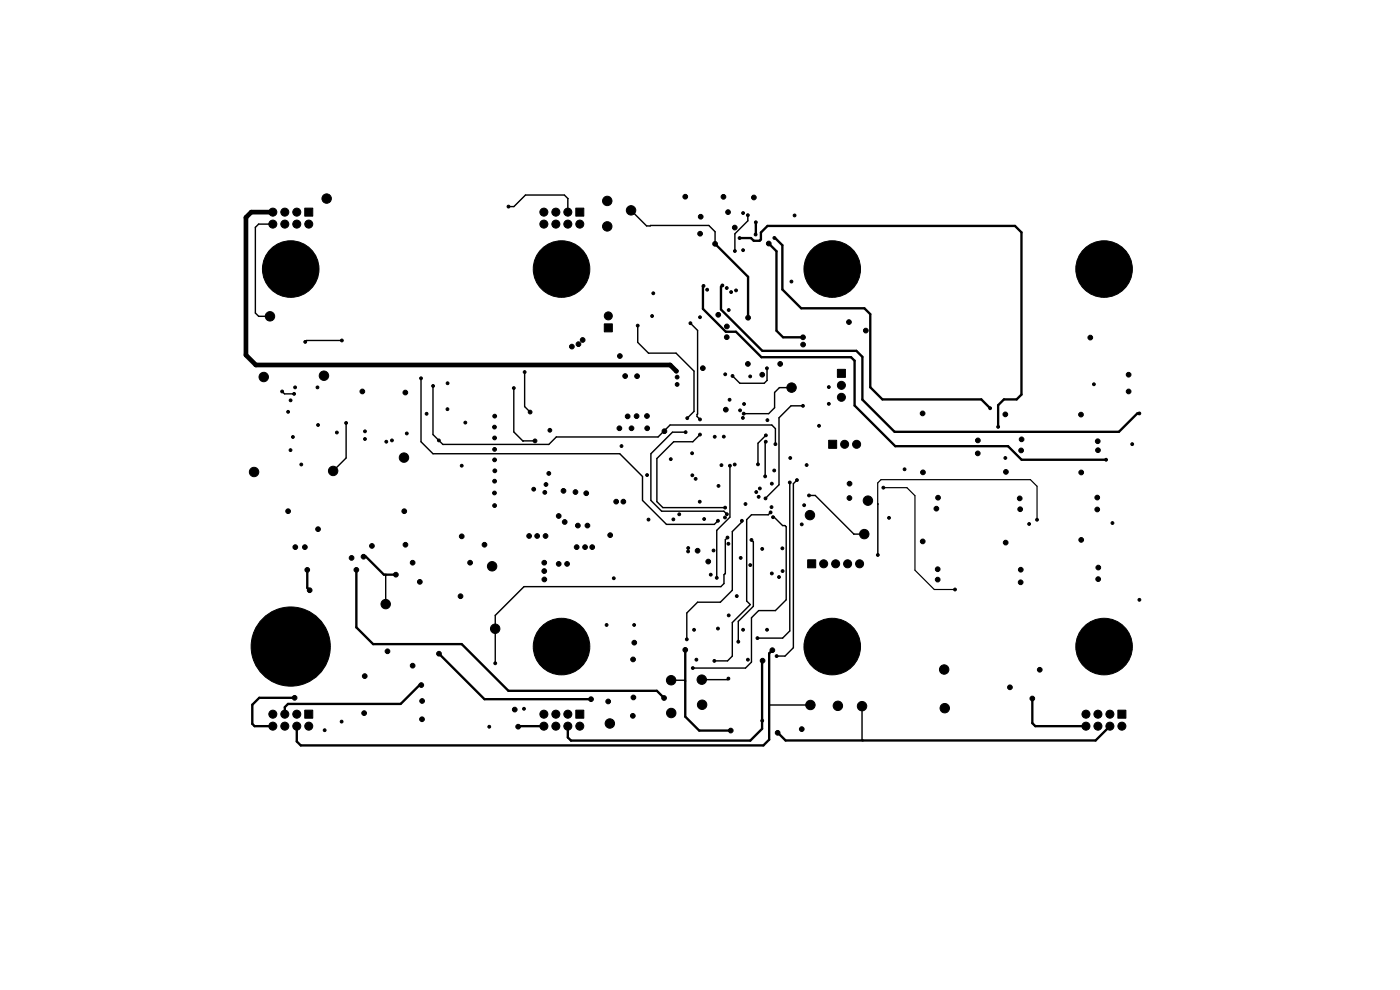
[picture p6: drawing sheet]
<svg xmlns="http://www.w3.org/2000/svg" width="297mm" height="210mm" viewBox="0 0 297 210" stroke-linecap="round" stroke-linejoin="round" font-family="sans-serif">
<g fill="#000" stroke="#000" stroke-width=".21">
<path d="M64.6 44.2h1.7v1.7h-1.7zM122.1 44.2h1.8v1.7h-1.8zM128.2 68.7h1.7v1.7h-1.7zM175.8 93.4h1.7v1.7h-1.7zM177.6 78.4h1.7v1.7h-1.7zM171.3 118.8h1.7v1.7h-1.7zM64.6 150.7h1.7v1.7h-1.7zM122.1 150.7h1.8v1.7h-1.8zM237.1 150.7h1.7v1.7h-1.7z"/>
<circle cx="56.6" cy="57.1" r=".55"/>
<circle cx="57.9" cy="45" r=".85"/>
<circle cx="57.9" cy="47.5" r=".85"/>
<circle cx="58.1" cy="53.4" r=".55"/>
<circle cx="60.4" cy="45" r=".85"/>
<circle cx="60.4" cy="47.5" r=".85"/>
<circle cx="61.7" cy="57.1" r="6"/>
<circle cx="61.7" cy="52" r=".55"/>
<circle cx="63" cy="45" r=".85"/>
<circle cx="63" cy="47.5" r=".85"/>
<circle cx="65" cy="53.2" r=".55"/>
<circle cx="65.5" cy="47.5" r=".85"/>
<circle cx="66.8" cy="57.1" r=".55"/>
<circle cx="69.3" cy="42.1" r="1"/>
<circle cx="107.9" cy="43.8" r=".3"/>
<circle cx="114" cy="57.1" r=".55"/>
<circle cx="115.4" cy="45" r=".85"/>
<circle cx="115.4" cy="47.5" r=".85"/>
<circle cx="115.5" cy="53.4" r=".55"/>
<circle cx="117.9" cy="45" r=".85"/>
<circle cx="117.9" cy="47.5" r=".85"/>
<circle cx="119.1" cy="57.1" r="6"/>
<circle cx="119.1" cy="52" r=".55"/>
<circle cx="120.5" cy="47.5" r=".85"/>
<circle cx="120.5" cy="45" r=".85"/>
<circle cx="122.4" cy="53.2" r=".55"/>
<circle cx="123" cy="47.5" r=".85"/>
<circle cx="124.2" cy="57.1" r=".55"/>
<circle cx="128.8" cy="42.6" r="1"/>
<circle cx="128.8" cy="48" r="1"/>
<circle cx="133.9" cy="44.6" r="1"/>
<circle cx="145.4" cy="41.7" r=".5"/>
<circle cx="148.5" cy="49.6" r=".5"/>
<circle cx="148.7" cy="46" r=".5"/>
<circle cx="151.7" cy="51.7" r=".5"/>
<circle cx="153.5" cy="41.8" r=".5"/>
<circle cx="154.4" cy="45" r=".5"/>
<circle cx="155.9" cy="48.3" r=".5"/>
<circle cx="155.9" cy="53.3" r=".3"/>
<circle cx="156.9" cy="50.5" r=".3"/>
<circle cx="157.6" cy="53.1" r=".3"/>
<circle cx="157.6" cy="45.2" r=".3"/>
<circle cx="158.6" cy="45.7" r=".3"/>
<circle cx="159.9" cy="41.9" r=".5"/>
<circle cx="160.3" cy="49.7" r=".3"/>
<circle cx="160.3" cy="47.2" r=".3"/>
<circle cx="163.1" cy="51.7" r=".5"/>
<circle cx="164.3" cy="50.5" r=".3"/>
<circle cx="167.9" cy="59.7" r=".3"/>
<circle cx="168.6" cy="45.7" r=".3"/>
<circle cx="171.4" cy="57.1" r=".55"/>
<circle cx="173" cy="53.4" r=".55"/>
<circle cx="176.6" cy="57.1" r="6"/>
<circle cx="176.6" cy="52" r=".55"/>
<circle cx="179.9" cy="53.2" r=".55"/>
<circle cx="181.6" cy="57.1" r=".55"/>
<circle cx="229.1" cy="57.1" r=".55"/>
<circle cx="230.6" cy="53.4" r=".55"/>
<circle cx="234.2" cy="57.1" r="6"/>
<circle cx="234.2" cy="52" r=".55"/>
<circle cx="237.5" cy="53.2" r=".55"/>
<circle cx="239.3" cy="57.1" r=".55"/>
<circle cx="56" cy="80" r="1"/>
<circle cx="57.3" cy="67.1" r="1"/>
<circle cx="57.8" cy="60.4" r=".55"/>
<circle cx="61.7" cy="62.2" r=".55"/>
<circle cx="64.7" cy="72.5" r=".3"/>
<circle cx="65" cy="60.9" r=".55"/>
<circle cx="68.7" cy="79.7" r="1"/>
<circle cx="72.5" cy="72.2" r=".3"/>
<circle cx="111.3" cy="78.9" r=".3"/>
<circle cx="115.3" cy="60.4" r=".55"/>
<circle cx="119.1" cy="62.2" r=".55"/>
<circle cx="121.3" cy="73.5" r=".5"/>
<circle cx="122.5" cy="60.9" r=".55"/>
<circle cx="122.7" cy="73" r=".5"/>
<circle cx="123.6" cy="72.1" r=".5"/>
<circle cx="129" cy="67" r=".85"/>
<circle cx="131.5" cy="75.5" r=".5"/>
<circle cx="132.6" cy="79.8" r=".5"/>
<circle cx="135.1" cy="79.8" r=".5"/>
<circle cx="135.3" cy="69.1" r=".3"/>
<circle cx="138.3" cy="67" r=".3"/>
<circle cx="138.6" cy="62.2" r=".3"/>
<circle cx="143.5" cy="78.7" r=".4"/>
<circle cx="146.5" cy="68.6" r=".3"/>
<circle cx="148.5" cy="67.3" r=".3"/>
<circle cx="149.1" cy="78.1" r=".5"/>
<circle cx="149.2" cy="60.7" r=".3"/>
<circle cx="150" cy="61.5" r=".3"/>
<circle cx="152.4" cy="66.8" r=".5"/>
<circle cx="153.2" cy="60.6" r=".3"/>
<circle cx="153.9" cy="79.4" r=".3"/>
<circle cx="154.2" cy="61.1" r=".3"/>
<circle cx="154.2" cy="71.5" r=".5"/>
<circle cx="154.2" cy="69.2" r=".5"/>
<circle cx="154.6" cy="65.8" r=".3"/>
<circle cx="155.1" cy="62" r=".3"/>
<circle cx="155.4" cy="79.7" r=".3"/>
<circle cx="156.2" cy="61.6" r=".3"/>
<circle cx="158.7" cy="77.2" r=".5"/>
<circle cx="158.7" cy="67.4" r=".5"/>
<circle cx="159.2" cy="79.8" r=".3"/>
<circle cx="161.7" cy="79.5" r=".5"/>
<circle cx="162.7" cy="78.1" r=".3"/>
<circle cx="165.5" cy="77.2" r=".5"/>
<circle cx="170.3" cy="71.5" r=".5"/>
<circle cx="170.4" cy="73.1" r=".5"/>
<circle cx="172.7" cy="60.4" r=".55"/>
<circle cx="176.5" cy="62.2" r=".55"/>
<circle cx="179.9" cy="60.9" r=".55"/>
<circle cx="180.1" cy="68.3" r=".5"/>
<circle cx="183.7" cy="70.1" r=".5"/>
<circle cx="230.4" cy="60.4" r=".55"/>
<circle cx="231.3" cy="71.6" r=".5"/>
<circle cx="234.2" cy="62.2" r=".55"/>
<circle cx="237.6" cy="60.9" r=".55"/>
<circle cx="239.4" cy="79.5" r=".5"/>
<circle cx="59.9" cy="83" r=".3"/>
<circle cx="61.1" cy="87.4" r=".3"/>
<circle cx="61.6" cy="95.5" r=".3"/>
<circle cx="61.6" cy="84.9" r=".3"/>
<circle cx="62.1" cy="92.7" r=".3"/>
<circle cx="62.4" cy="83.6" r=".3"/>
<circle cx="62.6" cy="82.2" r=".3"/>
<circle cx="63.9" cy="98.5" r=".3"/>
<circle cx="67.3" cy="82.2" r=".3"/>
<circle cx="67.5" cy="90.2" r=".3"/>
<circle cx="70.7" cy="99.9" r="1"/>
<circle cx="71.5" cy="91.8" r=".3"/>
<circle cx="73.4" cy="89.7" r=".3"/>
<circle cx="76.9" cy="83" r=".5"/>
<circle cx="77.4" cy="91.5" r=".3"/>
<circle cx="77.4" cy="93.1" r=".3"/>
<circle cx="82" cy="93.7" r=".3"/>
<circle cx="83.1" cy="93.4" r=".3"/>
<circle cx="85.7" cy="97.1" r="1"/>
<circle cx="86" cy="83.3" r=".5"/>
<circle cx="86.3" cy="92" r=".3"/>
<circle cx="89.3" cy="80.2" r=".3"/>
<circle cx="90.5" cy="87.8" r=".3"/>
<circle cx="91.9" cy="81.9" r=".3"/>
<circle cx="93.1" cy="93.4" r=".3"/>
<circle cx="94.9" cy="86.8" r=".3"/>
<circle cx="95" cy="81.3" r=".3"/>
<circle cx="98" cy="98.8" r=".3"/>
<circle cx="98.7" cy="89.6" r=".3"/>
<circle cx="104.9" cy="90.6" r=".4"/>
<circle cx="104.9" cy="97.5" r=".4"/>
<circle cx="104.9" cy="95.3" r=".4"/>
<circle cx="104.9" cy="92.9" r=".4"/>
<circle cx="104.9" cy="88.3" r=".4"/>
<circle cx="105" cy="99.9" r=".4"/>
<circle cx="109" cy="82.3" r=".3"/>
<circle cx="112.5" cy="87.4" r=".4"/>
<circle cx="113.5" cy="93.5" r=".4"/>
<circle cx="116.6" cy="91.3" r=".4"/>
<circle cx="131.4" cy="90.9" r=".5"/>
<circle cx="131.8" cy="94.6" r=".3"/>
<circle cx="133.1" cy="88.3" r=".5"/>
<circle cx="134" cy="90.9" r=".5"/>
<circle cx="135" cy="88.3" r=".5"/>
<circle cx="137.3" cy="88.2" r=".5"/>
<circle cx="137.3" cy="90.9" r=".5"/>
<circle cx="141" cy="91.5" r=".5"/>
<circle cx="142.3" cy="97.4" r=".3"/>
<circle cx="143.6" cy="80" r=".4"/>
<circle cx="143.6" cy="81.6" r=".4"/>
<circle cx="145.5" cy="91.7" r=".3"/>
<circle cx="145.8" cy="88.7" r=".3"/>
<circle cx="146.8" cy="96.1" r=".3"/>
<circle cx="148.5" cy="89" r=".3"/>
<circle cx="148.5" cy="92.2" r=".3"/>
<circle cx="151.6" cy="92.7" r=".3"/>
<circle cx="153" cy="98.7" r=".3"/>
<circle cx="153.5" cy="92.6" r=".3"/>
<circle cx="154" cy="86.9" r=".5"/>
<circle cx="154.8" cy="84.8" r=".3"/>
<circle cx="154.8" cy="98.8" r=".3"/>
<circle cx="155.9" cy="98.5" r=".3"/>
<circle cx="157" cy="87.1" r=".3"/>
<circle cx="157.6" cy="88.7" r=".3"/>
<circle cx="157.8" cy="87.8" r=".3"/>
<circle cx="157.9" cy="85.7" r=".3"/>
<circle cx="160.8" cy="98.5" r=".3"/>
<circle cx="162.5" cy="93.7" r=".3"/>
<circle cx="162.5" cy="92.4" r=".3"/>
<circle cx="162.8" cy="89.1" r=".3"/>
<circle cx="164.2" cy="99.8" r=".3"/>
<circle cx="164.5" cy="94.2" r=".3"/>
<circle cx="167.6" cy="97.1" r=".3"/>
<circle cx="167.9" cy="82.2" r="1"/>
<circle cx="170.3" cy="86.1" r=".3"/>
<circle cx="171.1" cy="98.7" r=".3"/>
<circle cx="173.7" cy="90.3" r=".3"/>
<circle cx="175.8" cy="82.1" r=".3"/>
<circle cx="175.8" cy="85.7" r=".3"/>
<circle cx="178.5" cy="81.7" r=".85"/>
<circle cx="178.5" cy="84.3" r=".85"/>
<circle cx="179.2" cy="94.2" r=".85"/>
<circle cx="181.7" cy="94.2" r=".85"/>
<circle cx="191.9" cy="99.5" r=".3"/>
<circle cx="195.7" cy="87.7" r=".5"/>
<circle cx="207.4" cy="96.2" r=".5"/>
<circle cx="207.4" cy="93.4" r=".5"/>
<circle cx="210" cy="86.6" r=".3"/>
<circle cx="211.7" cy="90.5" r=".3"/>
<circle cx="213.3" cy="97.1" r=".3"/>
<circle cx="213.3" cy="87.9" r=".5"/>
<circle cx="216.6" cy="95.6" r=".5"/>
<circle cx="216.7" cy="93.2" r=".5"/>
<circle cx="229.3" cy="87.9" r=".5"/>
<circle cx="232.1" cy="81.5" r=".3"/>
<circle cx="232.9" cy="93.6" r=".5"/>
<circle cx="232.9" cy="95.5" r=".5"/>
<circle cx="234.7" cy="97.5" r=".3"/>
<circle cx="239.4" cy="83" r=".5"/>
<circle cx="240.2" cy="94.2" r=".3"/>
<circle cx="241.7" cy="87.7" r=".3"/>
<circle cx="53.9" cy="100.1" r="1"/>
<circle cx="61.1" cy="108.4" r=".5"/>
<circle cx="62.6" cy="116.1" r=".5"/>
<circle cx="64.7" cy="116.1" r=".5"/>
<circle cx="67.5" cy="112.3" r=".5"/>
<circle cx="74.6" cy="118.3" r=".5"/>
<circle cx="77.1" cy="118.1" r=".5"/>
<circle cx="78.9" cy="115.8" r=".5"/>
<circle cx="85.8" cy="108.4" r=".5"/>
<circle cx="86" cy="115.6" r=".5"/>
<circle cx="87.5" cy="119.4" r=".5"/>
<circle cx="98" cy="113.8" r=".5"/>
<circle cx="99.7" cy="119.4" r=".5"/>
<circle cx="102.8" cy="115.6" r=".5"/>
<circle cx="104.9" cy="104.6" r=".4"/>
<circle cx="104.9" cy="102.1" r=".4"/>
<circle cx="104.9" cy="107.2" r=".4"/>
<circle cx="112.3" cy="113.7" r=".5"/>
<circle cx="113.2" cy="103.8" r=".4"/>
<circle cx="114" cy="113.7" r=".5"/>
<circle cx="115.5" cy="119.4" r=".5"/>
<circle cx="115.6" cy="104.5" r=".4"/>
<circle cx="115.7" cy="113.7" r=".5"/>
<circle cx="115.8" cy="102.8" r=".4"/>
<circle cx="116.4" cy="100.4" r=".4"/>
<circle cx="118.5" cy="109.5" r=".5"/>
<circle cx="118.5" cy="119.6" r=".5"/>
<circle cx="119.5" cy="104.1" r=".5"/>
<circle cx="119.8" cy="110.7" r=".5"/>
<circle cx="120.3" cy="119.6" r=".5"/>
<circle cx="122.1" cy="104.4" r=".5"/>
<circle cx="122.3" cy="116.1" r=".5"/>
<circle cx="122.6" cy="111.5" r=".5"/>
<circle cx="124.1" cy="116.1" r=".5"/>
<circle cx="124.4" cy="104.6" r=".5"/>
<circle cx="124.6" cy="111.5" r=".5"/>
<circle cx="125.6" cy="116.1" r=".5"/>
<circle cx="129.4" cy="113.5" r=".5"/>
<circle cx="130.7" cy="106.4" r=".5"/>
<circle cx="132.2" cy="106.4" r=".5"/>
<circle cx="137.3" cy="100.8" r=".3"/>
<circle cx="137.6" cy="110.2" r=".3"/>
<circle cx="142.8" cy="110.2" r=".3"/>
<circle cx="144.1" cy="109.1" r=".3"/>
<circle cx="146" cy="117" r=".3"/>
<circle cx="146" cy="116.2" r=".3"/>
<circle cx="146.9" cy="100.8" r=".3"/>
<circle cx="147.6" cy="101.6" r=".3"/>
<circle cx="148" cy="116.8" r=".5"/>
<circle cx="148.4" cy="106.4" r=".3"/>
<circle cx="149.4" cy="110.1" r=".3"/>
<circle cx="150.2" cy="119.1" r=".5"/>
<circle cx="151.4" cy="116.8" r=".3"/>
<circle cx="152.3" cy="110.5" r=".3"/>
<circle cx="152.4" cy="103.1" r=".3"/>
<circle cx="153.8" cy="109.8" r=".3"/>
<circle cx="153.8" cy="107.7" r=".3"/>
<circle cx="154.2" cy="109.1" r=".3"/>
<circle cx="154.3" cy="114" r=".3"/>
<circle cx="154.5" cy="115.4" r=".3"/>
<circle cx="157.1" cy="118.3" r=".3"/>
<circle cx="157.4" cy="110.5" r=".3"/>
<circle cx="158.2" cy="106.9" r=".3"/>
<circle cx="159.2" cy="119.9" r=".3"/>
<circle cx="159.4" cy="114.5" r=".3"/>
<circle cx="160.4" cy="104.4" r=".3"/>
<circle cx="160.9" cy="105.4" r=".3"/>
<circle cx="161.2" cy="103.6" r=".3"/>
<circle cx="161.7" cy="116.4" r=".3"/>
<circle cx="162.3" cy="101.1" r=".3"/>
<circle cx="162.4" cy="105.7" r=".3"/>
<circle cx="163.5" cy="108.7" r=".3"/>
<circle cx="163.7" cy="107.6" r=".3"/>
<circle cx="163.7" cy="102.6" r=".3"/>
<circle cx="164" cy="109.7" r=".3"/>
<circle cx="166" cy="116.3" r=".3"/>
<circle cx="167.5" cy="102.3" r=".3"/>
<circle cx="169.1" cy="101.8" r=".3"/>
<circle cx="170.1" cy="111.2" r=".3"/>
<circle cx="170.6" cy="107.2" r=".3"/>
<circle cx="171.6" cy="105.1" r=".3"/>
<circle cx="171.8" cy="109.3" r="1"/>
<circle cx="174.7" cy="119.6" r=".85"/>
<circle cx="177.3" cy="119.6" r=".85"/>
<circle cx="179.8" cy="119.6" r=".85"/>
<circle cx="180.2" cy="105.6" r=".5"/>
<circle cx="180.2" cy="102.6" r=".5"/>
<circle cx="182.4" cy="119.6" r=".85"/>
<circle cx="183.3" cy="113.3" r="1"/>
<circle cx="184.1" cy="106.2" r="1"/>
<circle cx="186.2" cy="117.7" r=".3"/>
<circle cx="187.4" cy="103.5" r=".3"/>
<circle cx="188.6" cy="109.8" r=".3"/>
<circle cx="195.8" cy="114.9" r=".5"/>
<circle cx="195.8" cy="100.2" r=".5"/>
<circle cx="198.6" cy="107.9" r=".5"/>
<circle cx="199" cy="105.6" r=".5"/>
<circle cx="213.3" cy="115.1" r=".5"/>
<circle cx="213.4" cy="100.1" r=".5"/>
<circle cx="216.3" cy="105.7" r=".5"/>
<circle cx="216.4" cy="108" r=".5"/>
<circle cx="218.3" cy="111.2" r=".3"/>
<circle cx="220" cy="110.2" r=".3"/>
<circle cx="229.4" cy="114.5" r=".5"/>
<circle cx="229.4" cy="100.2" r=".5"/>
<circle cx="232.8" cy="105.6" r=".5"/>
<circle cx="232.8" cy="108.1" r=".5"/>
<circle cx="236" cy="111" r=".3"/>
<circle cx="55.4" cy="137.2" r=".55"/>
<circle cx="57.2" cy="132.7" r=".55"/>
<circle cx="61.7" cy="137.2" r="8.4"/>
<circle cx="61.7" cy="130.9" r=".55"/>
<circle cx="65.2" cy="120.9" r=".5"/>
<circle cx="65.7" cy="125.2" r=".5"/>
<circle cx="66.1" cy="132.7" r=".55"/>
<circle cx="68" cy="137.2" r=".55"/>
<circle cx="75.6" cy="120.9" r=".5"/>
<circle cx="81.8" cy="128.1" r="1"/>
<circle cx="82.2" cy="138.2" r=".5"/>
<circle cx="84" cy="121.9" r=".5"/>
<circle cx="89.1" cy="123.4" r=".5"/>
<circle cx="93.1" cy="138.7" r=".5"/>
<circle cx="97.7" cy="126.5" r=".5"/>
<circle cx="104.4" cy="120.1" r="1"/>
<circle cx="105.1" cy="133.4" r="1"/>
<circle cx="114" cy="137.1" r=".55"/>
<circle cx="115.5" cy="121.1" r=".5"/>
<circle cx="115.5" cy="122.9" r=".5"/>
<circle cx="115.5" cy="133.5" r=".55"/>
<circle cx="119.1" cy="137.2" r="6"/>
<circle cx="119.1" cy="132.1" r=".55"/>
<circle cx="122.4" cy="133.3" r=".55"/>
<circle cx="124.2" cy="137.2" r=".55"/>
<circle cx="128.7" cy="132.6" r=".3"/>
<circle cx="130.2" cy="122.7" r=".3"/>
<circle cx="134.3" cy="139.9" r=".5"/>
<circle cx="134.5" cy="132.6" r=".3"/>
<circle cx="134.6" cy="136.3" r=".5"/>
<circle cx="145.4" cy="137.9" r=".5"/>
<circle cx="145.7" cy="135.6" r=".3"/>
<circle cx="147.2" cy="133.6" r=".3"/>
<circle cx="147.7" cy="139.9" r=".3"/>
<circle cx="150.8" cy="121.9" r=".3"/>
<circle cx="152.1" cy="122.6" r=".3"/>
<circle cx="152.3" cy="133.3" r=".3"/>
<circle cx="154.6" cy="130.5" r=".3"/>
<circle cx="156.3" cy="126.5" r=".3"/>
<circle cx="156.6" cy="136.1" r=".3"/>
<circle cx="157.6" cy="133.6" r=".3"/>
<circle cx="158.7" cy="139.9" r=".3"/>
<circle cx="160.7" cy="135.4" r=".3"/>
<circle cx="162.7" cy="133.6" r=".3"/>
<circle cx="163.7" cy="121.7" r=".3"/>
<circle cx="163.8" cy="137.9" r=".5"/>
<circle cx="164.8" cy="139.2" r=".3"/>
<circle cx="165.3" cy="122.4" r=".3"/>
<circle cx="166" cy="121.1" r=".3"/>
<circle cx="171.4" cy="137.1" r=".55"/>
<circle cx="173" cy="133.5" r=".55"/>
<circle cx="176.6" cy="137.2" r="6"/>
<circle cx="176.6" cy="132.1" r=".55"/>
<circle cx="179.9" cy="133.3" r=".55"/>
<circle cx="181.6" cy="137.2" r=".55"/>
<circle cx="198.9" cy="120.7" r=".5"/>
<circle cx="198.9" cy="123" r=".5"/>
<circle cx="202.6" cy="125.1" r=".3"/>
<circle cx="216.5" cy="123.5" r=".5"/>
<circle cx="216.6" cy="120.9" r=".5"/>
<circle cx="229.1" cy="137.1" r=".55"/>
<circle cx="230.6" cy="133.5" r=".55"/>
<circle cx="233" cy="122.9" r=".5"/>
<circle cx="233" cy="120.4" r=".5"/>
<circle cx="234.2" cy="137.2" r="6"/>
<circle cx="234.2" cy="132.1" r=".55"/>
<circle cx="237.5" cy="133.3" r=".55"/>
<circle cx="239.3" cy="137.2" r=".55"/>
<circle cx="241.7" cy="127.2" r=".3"/>
<circle cx="57.2" cy="141.6" r=".55"/>
<circle cx="57.9" cy="151.5" r=".85"/>
<circle cx="57.9" cy="154" r=".85"/>
<circle cx="60.4" cy="151.5" r=".85"/>
<circle cx="60.4" cy="154" r=".85"/>
<circle cx="61.7" cy="143.5" r=".55"/>
<circle cx="62.5" cy="148" r=".5"/>
<circle cx="63" cy="151.5" r=".85"/>
<circle cx="63" cy="154" r=".85"/>
<circle cx="65.5" cy="154" r=".85"/>
<circle cx="66.1" cy="141.6" r=".55"/>
<circle cx="68.9" cy="154.9" r=".3"/>
<circle cx="72.5" cy="153.1" r=".3"/>
<circle cx="77.2" cy="151.3" r=".5"/>
<circle cx="77.4" cy="143.4" r=".5"/>
<circle cx="87.5" cy="141.2" r=".5"/>
<circle cx="89.4" cy="145.3" r=".5"/>
<circle cx="89.5" cy="152.6" r=".5"/>
<circle cx="89.6" cy="148.7" r=".5"/>
<circle cx="103.8" cy="154.2" r=".3"/>
<circle cx="105.1" cy="140.7" r=".3"/>
<circle cx="109.2" cy="150.5" r=".5"/>
<circle cx="109.9" cy="154.1" r=".5"/>
<circle cx="111.2" cy="150.4" r=".3"/>
<circle cx="115.3" cy="140.5" r=".55"/>
<circle cx="115.4" cy="151.5" r=".85"/>
<circle cx="115.4" cy="154" r=".85"/>
<circle cx="117.9" cy="154" r=".85"/>
<circle cx="117.9" cy="151.5" r=".85"/>
<circle cx="119.1" cy="142.2" r=".55"/>
<circle cx="120.5" cy="151.5" r=".85"/>
<circle cx="120.5" cy="154" r=".85"/>
<circle cx="122.5" cy="141" r=".55"/>
<circle cx="123" cy="154" r=".85"/>
<circle cx="125.4" cy="148.3" r=".5"/>
<circle cx="129" cy="148.8" r=".5"/>
<circle cx="129.4" cy="153.5" r="1"/>
<circle cx="134.3" cy="151.8" r=".5"/>
<circle cx="134.4" cy="148" r=".5"/>
<circle cx="140.9" cy="148.1" r=".5"/>
<circle cx="142.4" cy="144.3" r="1"/>
<circle cx="142.4" cy="151.2" r="1"/>
<circle cx="147" cy="141.7" r=".3"/>
<circle cx="148.9" cy="144.2" r="1"/>
<circle cx="148.9" cy="149.5" r="1"/>
<circle cx="151.5" cy="140.2" r=".3"/>
<circle cx="154.5" cy="143.9" r=".3"/>
<circle cx="155" cy="155" r=".5"/>
<circle cx="161.7" cy="152.9" r=".3"/>
<circle cx="161.8" cy="140.1" r=".5"/>
<circle cx="165" cy="155.4" r=".5"/>
<circle cx="170.1" cy="154.7" r=".5"/>
<circle cx="171.9" cy="149.5" r="1"/>
<circle cx="172.7" cy="140.5" r=".55"/>
<circle cx="176.5" cy="142.2" r=".55"/>
<circle cx="177.7" cy="149.7" r="1"/>
<circle cx="179.9" cy="141" r=".55"/>
<circle cx="182.9" cy="149.8" r="1"/>
<circle cx="200.3" cy="142" r="1"/>
<circle cx="200.4" cy="150.2" r="1"/>
<circle cx="214.2" cy="145.8" r=".5"/>
<circle cx="219" cy="148.2" r=".5"/>
<circle cx="220.6" cy="142.1" r=".5"/>
<circle cx="230.4" cy="140.5" r=".55"/>
<circle cx="230.4" cy="151.5" r=".85"/>
<circle cx="230.4" cy="154" r=".85"/>
<circle cx="232.9" cy="154" r=".85"/>
<circle cx="232.9" cy="151.5" r=".85"/>
<circle cx="234.2" cy="142.2" r=".55"/>
<circle cx="235.5" cy="151.5" r=".85"/>
<circle cx="235.5" cy="154" r=".85"/>
<circle cx="237.6" cy="141" r=".55"/>
<circle cx="238" cy="154" r=".85"/>
</g>
<g fill="none" stroke="#000" stroke-width=".3">
<path d="M57.9 47.5h-3l-.7 .7v18.2l.7 .7h2.4M107.9 43.8h1.1l2.5-2.4h8.2l.8 .7v2.9M133.9 44.6l3.3 3.3 13.2-.1 1.3 1.4v2.5M158.6 45.7v1.2l-2.7 2.7v3.7M72.5 72.2h-7.5l-.2 .3M111.3 78.9v7.4l1.2 1.1M135.3 69.1v3.5l2.3 2.3h5.8l3.8 3.8v8.6l-1.4 1.4M146.5 68.6l1.5 1.5v17.7l-.1 .6 .6 .6M162.7 78.1v2.6l-.6 .6h-5.1l-1.6-1.5M59.9 83l.5 .6h2M73.4 89.7v7.5l-2.7 2.7M89.3 80.2v13.5l2.6 2.6h39.6l4.8 4.8v5.1l5.1 5h10.1l.8-.7"/>
<path d="M91.9 81.9v10.3l2 2.1h22.5l1.6-1.6h21.6l2.5-2.5h21.6l.8 .7v3.3M91.9 81.9h.1M109 82.3v9.3l1.9 2 2.6-.1M145.5 91.7h-2.8l-4.6 4.6v9.9l2.3 2.2h13.2l.6 .7M148.5 92.2l-1.5 1.5h-4.1l-3.5 3.6v9.1l1.2 1.3h13.2M154.8 98.8v10.9l-2.7 2.8v10.1M162.4 93.7l-.1 .1v7.3M162.5 92.4l-1.7 1.6v4.5M167.9 82.2h-2.6l-1 1.1v3.2l-1.2 1.3h-5.3M170.3 86.1h-2.5l-2.5 2.5v14.2l-2.9 2.9M154.3 114l-.4 .5v7.2l-.3 .2v1.9l-.7 .6h-41.7l-6.1 6.1v10.2M157.4 110.5v.2l-2 2.1v12.4l-2.6 2.5h-4.8l-2.3 2.3v5.6"/>
<path d="M159.4 114.5l.4 .4v13.7l-3.2 3.2v4.3M162.4 105.7h.1M163.5 108.7l-.5 .5h-3.6l-1 1v17.3l.8 .8-3.8 3.8v7.1l-1.1 1h-2.8M164 109.7h.2l1.8 1.8h.5l.3 .2v15.5l-2.3 2.3h-3.6l-1.5 1.5v9.4l-1.2 1.3h-11.2M167.5 102.3v31.5l-1.5 1.6h-5.3M169.1 101.8l-.8 .8v34.8l-1.8 1.8h-1.7M171.6 105.1h1.4l8.1 8.2M181.1 113.3h2.2M181.1 113.3h.1M186.2 106.9v10.8M186.2 106.9h.1M81.8 121.9v6.3"/>
<path d="M81.9 121.9h-.1M142.4 144.3h2.8l.2 .2M154.5 144l-.2 .2h-5.4M163.2 149.6h8.7M163.2 149.6h.1M182.9 149.8v7.1l.1 .2"/>
</g>
<g fill="none" stroke="#000" stroke-width=".5">
<path d="M151.7 51.7l7 7v8.7M156.9 50.5h2.4l.6 .6h1.2l.3-.3v-1.5l1.4-1.4h52.5l1.4 1.4v34.4l-1 1h-2.7l-1.3 1.3v4.6M160.3 47.2v2.6M163.1 51.7l1.6 1.6v16.9l1.4 1.4h4.2M164.4 50.5l1.6 1.5v9.4l4 4h13.4l1.2 1.3v15.5l2.6 2.5h21l1.8 1.9M149.3 60.7l-.2 .1v4.7l4.9 4.9h2.1l5.4 5.4h19.1l.7 .7v9.5l8.6 8.7h23.9l2.9 2.8h17.9M153.2 60.6l-.3 .3v4.8l8.8 8.7h20l1.3 1.3v9.1l6.8 6.8h47.6l3.9-3.9h.4M77.1 118.1h.5l3.8 3.8h2.6M65.2 120.9v3.8l.5 .5M75.6 120.9v12.2l3.6 3.5h18.8l9.9 9.9h31.5l1.5 1.6M93.1 138.7l9.7 9.6h22.6M145.4 137.9v14.1l2.9 3h6.7"/>
<path d="M163.8 137.9l-.6 .7v18.3l-1.2 1.2h-98.2l-.8-.8v-3.3M62.5 148h-7.5l-1.5 1.5v4.1l.5 .4h3.9M89.4 145.3h-.4l-4 4h-23.9l-.7 .7v1.5M115.4 154h-5.4l-.1 .2M161.8 140.2l-.1 14.4-2.5 2.5h-38.1l-.6-.7v-2.4M219 148.2v5.2l.6 .6h10.8M235.5 154l-3.1 3.1h-65.8l-1.6-1.6"/>
</g>
<path d="M57.9 45h-4.6l-1.1 1.1v29.2l2.1 2.1h87.9l1.3 1.3" fill="none" stroke="#000" stroke-width="1"/>
<path d="M186.2 107.1v-4.6l.7-.7h31.7l1.4 1.4v7.1M187.4 103.5h5l1.7 1.7v15.8l4.1 4.1h4.4" fill="none" stroke="#000" stroke-width=".25"/>
</svg>
